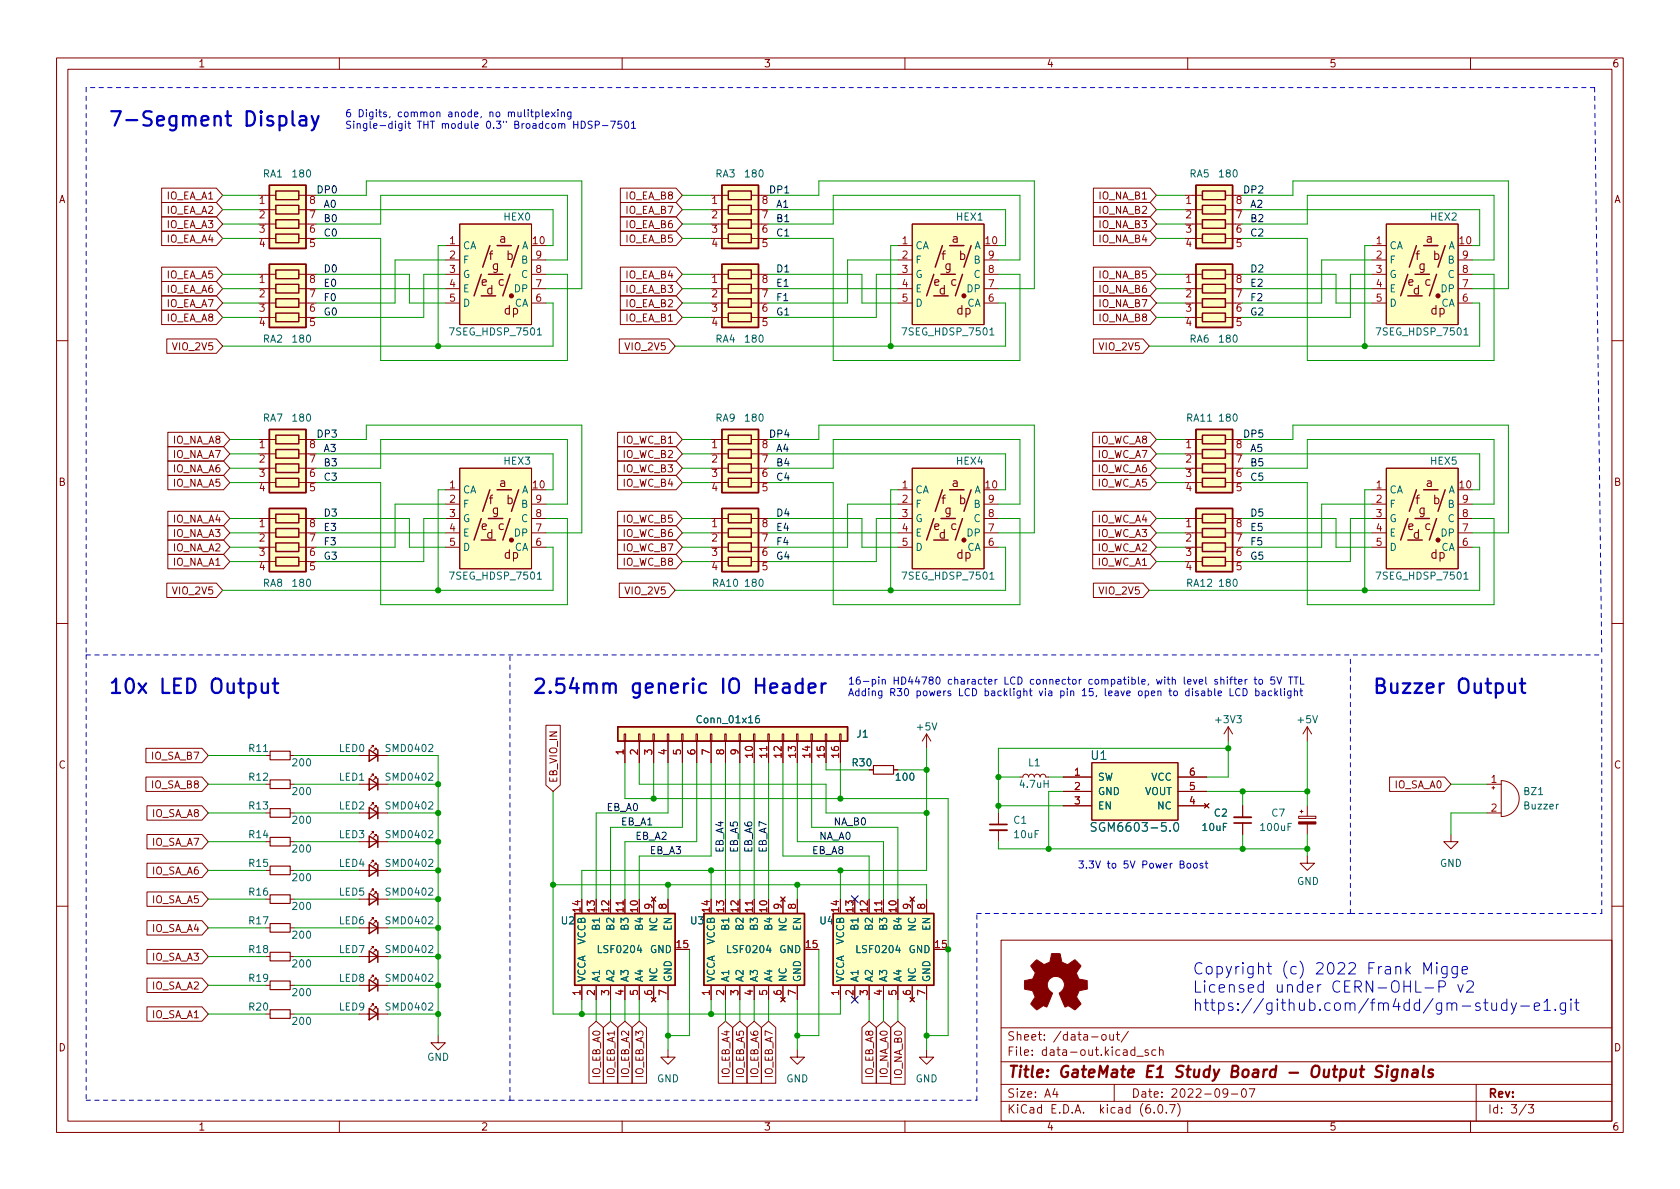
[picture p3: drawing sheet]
<svg xmlns="http://www.w3.org/2000/svg" width="297mm" height="210mm" viewBox="0 0 297 210" stroke-linecap="round" stroke-linejoin="round" font-family="sans-serif">
<defs><g id="words">
<g font-size="3.5" fill="#0000c2">
<text x="19" y="22.3">7-Segment Display</text>
<text x="19" y="122.7">10x LED Output</text>
<text x="94" y="122.7">2.54mm generic IO Header</text>
<text x="242.6" y="122.7">Buzzer Output</text>
</g>
<g font-size="2.8" fill="#0000c2">
<text x="210.8" y="172.3">Copyright (c) 2022 Frank Migge</text>
<text x="210.8" y="175.5">Licensed under CERN-OHL-P v2</text>
<text x="210.8" y="178.8">https://github.com/fm4dd/gm-study-e1.git</text>
</g>
<text font-size="2.8" fill="#840000" x="178" y="190.6">Title: GateMate E1 Study Board - Output Signals</text>
<g font-size="2.1" fill="#840000">
<text x="86.5" y="46">f</text>
<text x="87" y="47.7">g</text>
<text x="88.3" y="42.9">a</text>
<text x="89.5" y="46">b</text>
<text x="166.5" y="46">f</text>
<text x="167" y="47.7">g</text>
<text x="168.3" y="42.9">a</text>
<text x="169.5" y="46">b</text>
<text x="250.3" y="46">f</text>
<text x="250.8" y="47.7">g</text>
<text x="252.1" y="42.9">a</text>
<text x="253.4" y="46">b</text>
<text x="85" y="50.5">e</text>
<text x="86" y="52.1">d</text>
<text x="88" y="50.5">c</text>
<text x="165" y="50.5">e</text>
<text x="166" y="52.1">d</text>
<text x="168" y="50.5">c</text>
<text x="248.9" y="50.5">e</text>
<text x="249.8" y="52.1">d</text>
<text x="251.9" y="50.5">c</text>
<text x="89.1" y="55.6">dp</text>
<text x="169.1" y="55.6">dp</text>
<text x="253" y="55.6">dp</text>
<text x="86.5" y="89.2">f</text>
<text x="88.3" y="86.1">a</text>
<text x="89.5" y="89.2">b</text>
<text x="166.5" y="89.2">f</text>
<text x="168.3" y="86.1">a</text>
<text x="169.5" y="89.2">b</text>
<text x="250.3" y="89.2">f</text>
<text x="252.1" y="86.1">a</text>
<text x="253.4" y="89.2">b</text>
<text x="85" y="93.7">e</text>
<text x="86" y="95.2">d</text>
<text x="87" y="90.9">g</text>
<text x="88" y="93.7">c</text>
<text x="165" y="93.7">e</text>
<text x="166" y="95.2">d</text>
<text x="167" y="90.9">g</text>
<text x="168" y="93.7">c</text>
<text x="248.9" y="93.7">e</text>
<text x="249.8" y="95.2">d</text>
<text x="250.8" y="90.9">g</text>
<text x="251.9" y="93.7">c</text>
<text x="89.1" y="98.8">dp</text>
<text x="169.1" y="98.8">dp</text>
<text x="253" y="98.8">dp</text>
<text x="178" y="184">Sheet: /data-out/</text>
<text x="178" y="186.7">File: data-out.kicad_sch</text>
<text x="178" y="196.9">KiCad E.D.A. kicad (6.0.7)</text>
<text x="178" y="194.1">Size: A4</text>
<text x="200" y="194.1">Date: 2022-09-07</text>
<text x="263" y="194.1">Rev:</text>
<text x="263" y="196.9">Id: 3/3</text>
</g>
<g font-size="2.1" fill="#006464">
<text x="193" y="134.4">U1</text>
<text x="194.1" y="147.1">SGM6603-5.0</text>
</g>
<g font-size="1.8" fill="#840000">
<text x="35" y="11.9">1</text>
<text x="85" y="11.9">2</text>
<text x="135" y="11.9">3</text>
<text x="185" y="11.9">4</text>
<text x="235" y="11.9">5</text>
<text x="285" y="11.9">6</text>
<text x="10.3" y="35.9">A</text>
<text x="29.4" y="35.3">IO_EA_A1</text>
<text x="110.7" y="35.3">IO_EA_B8</text>
<text x="194.4" y="35.3">IO_NA_B1</text>
<text x="285.3" y="35.9">A</text>
<text x="29.4" y="40.3">IO_EA_A3</text>
<text x="29.4" y="37.8">IO_EA_A2</text>
<text x="110.7" y="40.3">IO_EA_B6</text>
<text x="110.7" y="37.8">IO_EA_B7</text>
<text x="194.4" y="37.8">IO_NA_B2</text>
<text x="194.4" y="40.3">IO_NA_B3</text>
<text x="29.4" y="42.9">IO_EA_A4</text>
<text x="110.7" y="42.9">IO_EA_B5</text>
<text x="194.4" y="42.9">IO_NA_B4</text>
<text x="29.4" y="51.8">IO_EA_A6</text>
<text x="29.4" y="49.2">IO_EA_A5</text>
<text x="110.7" y="51.8">IO_EA_B3</text>
<text x="110.7" y="49.2">IO_EA_B4</text>
<text x="194.4" y="49.2">IO_NA_B5</text>
<text x="194.4" y="51.8">IO_NA_B6</text>
<text x="29.4" y="54.3">IO_EA_A7</text>
<text x="29.4" y="56.9">IO_EA_A8</text>
<text x="110.7" y="54.3">IO_EA_B2</text>
<text x="110.7" y="56.9">IO_EA_B1</text>
<text x="194.4" y="56.9">IO_NA_B8</text>
<text x="194.4" y="54.3">IO_NA_B7</text>
<text x="30.8" y="61.9">VIO_2V5</text>
<text x="110.8" y="61.9">VIO_2V5</text>
<text x="194.6" y="61.9">VIO_2V5</text>
<text x="30.6" y="83.5">IO_NA_A6</text>
<text x="30.6" y="81">IO_NA_A7</text>
<text x="30.6" y="78.4">IO_NA_A8</text>
<text x="110.2" y="78.4">IO_WC_B1</text>
<text x="110.2" y="81">IO_WC_B2</text>
<text x="110.2" y="83.5">IO_WC_B3</text>
<text x="194" y="83.5">IO_WC_A6</text>
<text x="194" y="81">IO_WC_A7</text>
<text x="194" y="78.4">IO_WC_A8</text>
<text x="10.3" y="85.9">B</text>
<text x="30.6" y="86.1">IO_NA_A5</text>
<text x="110.2" y="86.1">IO_WC_B4</text>
<text x="194" y="86.1">IO_WC_A5</text>
<text x="285.3" y="85.9">B</text>
<text x="30.6" y="95">IO_NA_A3</text>
<text x="30.6" y="92.4">IO_NA_A4</text>
<text x="110.2" y="92.4">IO_WC_B5</text>
<text x="110.2" y="95">IO_WC_B6</text>
<text x="194" y="95">IO_WC_A3</text>
<text x="194" y="92.4">IO_WC_A4</text>
<text x="30.6" y="100">IO_NA_A1</text>
<text x="30.6" y="97.5">IO_NA_A2</text>
<text x="110.2" y="100">IO_WC_B8</text>
<text x="110.2" y="97.5">IO_WC_B7</text>
<text x="194" y="97.5">IO_WC_A2</text>
<text x="194" y="100">IO_WC_A1</text>
<text x="30.8" y="105.1">VIO_2V5</text>
<text x="110.8" y="105.1">VIO_2V5</text>
<text x="194.6" y="105.1">VIO_2V5</text>
<text x="10.3" y="135.9">C</text>
<text x="26.8" y="134.3">IO_SA_B7</text>
<text x="150.8" y="135.5">R30</text>
<text x="285.3" y="135.9">C</text>
<text x="26.8" y="139.4">IO_SA_B8</text>
<text x="98.5" y="138.5" transform="rotate(-90 98.5 138.5)">EB_VIO_IN</text>
<text x="246.6" y="139.4">IO_SA_A0</text>
<text x="26.8" y="144.5">IO_SA_A8</text>
<text x="26.8" y="149.6">IO_SA_A7</text>
<text x="26.8" y="154.6">IO_SA_A6</text>
<text x="26.8" y="159.7">IO_SA_A5</text>
<text x="26.8" y="164.8">IO_SA_A4</text>
<text x="26.8" y="169.9">IO_SA_A3</text>
<text x="26.8" y="175">IO_SA_A2</text>
<text x="10.3" y="185.9">D</text>
<text x="26.8" y="180">IO_SA_A1</text>
<text x="285.3" y="185.9">D</text>
<text x="106.1" y="190.6" transform="rotate(-90 106.1 190.6)">IO_EB_A0</text>
<text x="108.7" y="190.6" transform="rotate(-90 108.7 190.6)">IO_EB_A1</text>
<text x="111.2" y="190.6" transform="rotate(-90 111.2 190.6)">IO_EB_A2</text>
<text x="113.8" y="190.6" transform="rotate(-90 113.8 190.6)">IO_EB_A3</text>
<text x="129" y="190.6" transform="rotate(-90 129 190.6)">IO_EB_A4</text>
<text x="131.5" y="190.6" transform="rotate(-90 131.5 190.6)">IO_EB_A5</text>
<text x="134.1" y="190.6" transform="rotate(-90 134.1 190.6)">IO_EB_A6</text>
<text x="136.6" y="190.6" transform="rotate(-90 136.6 190.6)">IO_EB_A7</text>
<text x="154.4" y="190.6" transform="rotate(-90 154.4 190.6)">IO_EB_A8</text>
<text x="156.9" y="190.7" transform="rotate(-90 156.9 190.7)">IO_NA_A0</text>
<text x="159.5" y="190.7" transform="rotate(-90 159.5 190.7)">IO_NA_B0</text>
<text x="35" y="199.9">1</text>
<text x="85" y="199.9">2</text>
<text x="135" y="199.9">3</text>
<text x="185" y="199.9">4</text>
<text x="235" y="199.9">5</text>
<text x="285" y="199.9">6</text>
</g>
<g font-size="1.8" fill="#0000c2">
<text x="61" y="20.7">6 Digits, common anode, no mulitplexing</text>
<text x="61" y="22.8">Single-digit THT module 0.3&quot; Broadcom HDSP-7501</text>
<text x="149.9" y="121">16-pin HD44780 character LCD connector compatible, with level shifter to 5V TTL</text>
<text x="149.9" y="123.1">Adding R30 powers LCD backlight via pin 15, leave open to disable LCD backlight</text>
<text x="190.5" y="153.6">3.3V to 5V Power Boost</text>
</g>
<g font-size="1.8" fill="#006464">
<text x="46.5" y="31.4">RA1</text>
<text x="51.9" y="31.4">180</text>
<text x="126.5" y="31.4">RA3</text>
<text x="131.9" y="31.4">180</text>
<text x="210.3" y="31.4">RA5</text>
<text x="215.7" y="31.4">180</text>
<text x="89.1" y="39">HEX0</text>
<text x="169.1" y="39">HEX1</text>
<text x="253" y="39">HEX2</text>
<text x="81.8" y="44.1">CA</text>
<text x="81.8" y="46.6">F</text>
<text x="92.2" y="44.1">A</text>
<text x="92.2" y="46.6">B</text>
<text x="161.8" y="44.1">CA</text>
<text x="161.8" y="46.6">F</text>
<text x="172.2" y="44.1">A</text>
<text x="172.2" y="46.6">B</text>
<text x="245.6" y="44.1">CA</text>
<text x="245.6" y="46.6">F</text>
<text x="256" y="44.1">A</text>
<text x="256" y="46.6">B</text>
<text x="81.8" y="49.1">G</text>
<text x="81.8" y="51.7">E</text>
<text x="91" y="51.7">DP</text>
<text x="92.2" y="49.1">C</text>
<text x="161.8" y="49.1">G</text>
<text x="161.8" y="51.7">E</text>
<text x="171" y="51.7">DP</text>
<text x="172.2" y="49.1">C</text>
<text x="245.6" y="49.1">G</text>
<text x="245.6" y="51.7">E</text>
<text x="254.8" y="51.7">DP</text>
<text x="256" y="49.1">C</text>
<text x="79.9" y="59.3">7SEG_HDSP_7501</text>
<text x="81.8" y="54.2">D</text>
<text x="90.9" y="54.2">CA</text>
<text x="159.9" y="59.3">7SEG_HDSP_7501</text>
<text x="161.8" y="54.2">D</text>
<text x="170.9" y="54.2">CA</text>
<text x="243.7" y="59.3">7SEG_HDSP_7501</text>
<text x="245.6" y="54.2">D</text>
<text x="254.7" y="54.2">CA</text>
<text x="46.5" y="60.6">RA2</text>
<text x="51.9" y="60.6">180</text>
<text x="126.5" y="60.6">RA4</text>
<text x="131.9" y="60.6">180</text>
<text x="210.3" y="60.6">RA6</text>
<text x="215.7" y="60.6">180</text>
<text x="46.5" y="74.5">RA7</text>
<text x="51.9" y="74.5">180</text>
<text x="126.5" y="74.5">RA9</text>
<text x="131.9" y="74.5">180</text>
<text x="209.8" y="74.5">RA11</text>
<text x="215.7" y="74.5">180</text>
<text x="89.1" y="82.2">HEX3</text>
<text x="169.1" y="82.2">HEX4</text>
<text x="253" y="82.2">HEX5</text>
<text x="81.8" y="87.2">CA</text>
<text x="81.8" y="89.8">F</text>
<text x="92.2" y="87.2">A</text>
<text x="92.2" y="89.8">B</text>
<text x="161.8" y="87.2">CA</text>
<text x="161.8" y="89.8">F</text>
<text x="172.2" y="87.2">A</text>
<text x="172.2" y="89.8">B</text>
<text x="245.6" y="87.2">CA</text>
<text x="245.6" y="89.8">F</text>
<text x="256" y="87.2">A</text>
<text x="256" y="89.8">B</text>
<text x="81.8" y="92.3">G</text>
<text x="81.8" y="94.9">E</text>
<text x="91" y="94.9">DP</text>
<text x="92.2" y="92.3">C</text>
<text x="161.8" y="92.3">G</text>
<text x="161.8" y="94.9">E</text>
<text x="171" y="94.9">DP</text>
<text x="172.2" y="92.3">C</text>
<text x="245.6" y="92.3">G</text>
<text x="245.6" y="94.9">E</text>
<text x="254.8" y="94.9">DP</text>
<text x="256" y="92.3">C</text>
<text x="81.8" y="97.4">D</text>
<text x="90.9" y="97.4">CA</text>
<text x="161.8" y="97.4">D</text>
<text x="170.9" y="97.4">CA</text>
<text x="245.6" y="97.4">D</text>
<text x="254.7" y="97.4">CA</text>
<text x="46.5" y="103.8">RA8</text>
<text x="51.9" y="103.8">180</text>
<text x="79.9" y="102.5">7SEG_HDSP_7501</text>
<text x="126" y="103.8">RA10</text>
<text x="131.9" y="103.8">180</text>
<text x="159.9" y="102.5">7SEG_HDSP_7501</text>
<text x="209.8" y="103.8">RA12</text>
<text x="215.7" y="103.8">180</text>
<text x="243.7" y="102.5">7SEG_HDSP_7501</text>
<text x="123.6" y="127.9">Conn_01x16</text>
<text x="151.5" y="130.4">J1</text>
<text x="162.2" y="129.2">+5V</text>
<text x="215.1" y="127.9">+3V3</text>
<text x="229.5" y="127.9">+5V</text>
<text x="44.1" y="133">R11</text>
<text x="51.9" y="135.5">200</text>
<text x="60" y="133">LED0</text>
<text x="68.5" y="133">SMD0402</text>
<text x="181.8" y="135.5">L1</text>
<text x="44.1" y="143.1">R13</text>
<text x="44.1" y="138">R12</text>
<text x="51.9" y="140.6">200</text>
<text x="60" y="143.1">LED2</text>
<text x="60" y="138">LED1</text>
<text x="68.5" y="143.1">SMD0402</text>
<text x="68.5" y="138">SMD0402</text>
<text x="158.5" y="138">100</text>
<text x="180.5" y="139.3">4.7uH</text>
<text x="194.1" y="138">SW</text>
<text x="194.1" y="140.6">GND</text>
<text x="194.1" y="143.1">EN</text>
<text x="202.4" y="140.6">VOUT</text>
<text x="203.5" y="138">VCC</text>
<text x="204.7" y="143.1">NC</text>
<text x="269.5" y="140.6">BZ1</text>
<text x="269.6" y="143.1">Buzzer</text>
<text x="44.1" y="148.2">R14</text>
<text x="51.9" y="145.7">200</text>
<text x="60" y="148.2">LED3</text>
<text x="68.5" y="148.2">SMD0402</text>
<text x="179.3" y="145.7">C1</text>
<text x="179.4" y="148.2">10uF</text>
<text x="212.7" y="146.9">10uF</text>
<text x="214.7" y="144.4">C2</text>
<text x="223" y="146.9">100uF</text>
<text x="224.9" y="144.4">C7</text>
<text x="44.1" y="153.3">R15</text>
<text x="51.9" y="150.7">200</text>
<text x="51.9" y="155.8">200</text>
<text x="60" y="153.3">LED4</text>
<text x="68.5" y="153.3">SMD0402</text>
<text x="254.6" y="153.3">GND</text>
<text x="44.1" y="158.4">R16</text>
<text x="51.9" y="160.9">200</text>
<text x="60" y="158.4">LED5</text>
<text x="68.5" y="158.4">SMD0402</text>
<text x="229.3" y="156.5">GND</text>
<text x="44.1" y="163.4">R17</text>
<text x="51.9" y="166">200</text>
<text x="60" y="163.4">LED6</text>
<text x="68.5" y="163.4">SMD0402</text>
<text x="99.3" y="163.4">U2</text>
<text x="103.5" y="167.1" transform="rotate(-90 103.5 167.1)">VCCB</text>
<text x="106" y="164.3" transform="rotate(-90 106 164.3)">B1</text>
<text x="108.6" y="164.3" transform="rotate(-90 108.6 164.3)">B2</text>
<text x="111.1" y="164.3" transform="rotate(-90 111.1 164.3)">B3</text>
<text x="113.7" y="164.3" transform="rotate(-90 113.7 164.3)">B4</text>
<text x="116.2" y="164.6" transform="rotate(-90 116.2 164.6)">NC</text>
<text x="118.7" y="164.5" transform="rotate(-90 118.7 164.5)">EN</text>
<text x="122.1" y="163.4">U3</text>
<text x="126.4" y="167.1" transform="rotate(-90 126.4 167.1)">VCCB</text>
<text x="128.9" y="164.3" transform="rotate(-90 128.9 164.3)">B1</text>
<text x="131.4" y="164.3" transform="rotate(-90 131.4 164.3)">B2</text>
<text x="134" y="164.3" transform="rotate(-90 134 164.3)">B3</text>
<text x="136.5" y="164.3" transform="rotate(-90 136.5 164.3)">B4</text>
<text x="139.1" y="164.6" transform="rotate(-90 139.1 164.6)">NC</text>
<text x="141.6" y="164.5" transform="rotate(-90 141.6 164.5)">EN</text>
<text x="145" y="163.4">U4</text>
<text x="149.2" y="167.1" transform="rotate(-90 149.2 167.1)">VCCB</text>
<text x="151.8" y="164.3" transform="rotate(-90 151.8 164.3)">B1</text>
<text x="154.3" y="164.3" transform="rotate(-90 154.3 164.3)">B2</text>
<text x="156.8" y="164.3" transform="rotate(-90 156.8 164.3)">B3</text>
<text x="159.4" y="164.3" transform="rotate(-90 159.4 164.3)">B4</text>
<text x="161.9" y="164.6" transform="rotate(-90 161.9 164.6)">NC</text>
<text x="164.5" y="164.5" transform="rotate(-90 164.5 164.5)">EN</text>
<text x="44.1" y="168.5">R18</text>
<text x="44.1" y="173.6">R19</text>
<text x="51.9" y="171.1">200</text>
<text x="60" y="168.5">LED7</text>
<text x="60" y="173.6">LED8</text>
<text x="68.5" y="168.5">SMD0402</text>
<text x="68.5" y="173.6">SMD0402</text>
<text x="103.5" y="173.7" transform="rotate(-90 103.5 173.7)">VCCA</text>
<text x="105.9" y="168.5">LSF0204</text>
<text x="106" y="173.7" transform="rotate(-90 106 173.7)">A1</text>
<text x="108.6" y="173.7" transform="rotate(-90 108.6 173.7)">A2</text>
<text x="111.1" y="173.7" transform="rotate(-90 111.1 173.7)">A3</text>
<text x="113.7" y="173.7" transform="rotate(-90 113.7 173.7)">A4</text>
<text x="114.9" y="168.5">GND</text>
<text x="116.2" y="173.7" transform="rotate(-90 116.2 173.7)">NC</text>
<text x="118.7" y="173.7" transform="rotate(-90 118.7 173.7)">GND</text>
<text x="126.4" y="173.7" transform="rotate(-90 126.4 173.7)">VCCA</text>
<text x="128.8" y="168.5">LSF0204</text>
<text x="128.9" y="173.7" transform="rotate(-90 128.9 173.7)">A1</text>
<text x="131.4" y="173.7" transform="rotate(-90 131.4 173.7)">A2</text>
<text x="134" y="173.7" transform="rotate(-90 134 173.7)">A3</text>
<text x="136.5" y="173.7" transform="rotate(-90 136.5 173.7)">A4</text>
<text x="137.8" y="168.5">GND</text>
<text x="139.1" y="173.7" transform="rotate(-90 139.1 173.7)">NC</text>
<text x="141.6" y="173.7" transform="rotate(-90 141.6 173.7)">GND</text>
<text x="149.2" y="173.7" transform="rotate(-90 149.2 173.7)">VCCA</text>
<text x="151.7" y="168.5">LSF0204</text>
<text x="151.8" y="173.7" transform="rotate(-90 151.8 173.7)">A1</text>
<text x="154.3" y="173.7" transform="rotate(-90 154.3 173.7)">A2</text>
<text x="156.8" y="173.7" transform="rotate(-90 156.8 173.7)">A3</text>
<text x="159.4" y="173.7" transform="rotate(-90 159.4 173.7)">A4</text>
<text x="160.7" y="168.5">GND</text>
<text x="161.9" y="173.7" transform="rotate(-90 161.9 173.7)">NC</text>
<text x="164.5" y="173.7" transform="rotate(-90 164.5 173.7)">GND</text>
<text x="44.1" y="178.7">R20</text>
<text x="51.9" y="176.1">200</text>
<text x="60" y="178.7">LED9</text>
<text x="68.5" y="178.7">SMD0402</text>
<text x="51.9" y="181.2">200</text>
<text x="75.5" y="187.6">GND</text>
<text x="116.1" y="191.4">GND</text>
<text x="139" y="191.4">GND</text>
<text x="161.9" y="191.4">GND</text>
</g>
<g font-size="1.8" fill="#0f0f0f">
<text x="55.9" y="34.2">DP0</text>
<text x="135.9" y="34.2">DP1</text>
<text x="219.7" y="34.2">DP2</text>
<text x="57.1" y="39.3">B0</text>
<text x="57.1" y="41.8">C0</text>
<text x="57.1" y="36.7">A0</text>
<text x="137.2" y="39.3">B1</text>
<text x="137.2" y="41.8">C1</text>
<text x="137.2" y="36.7">A1</text>
<text x="221" y="36.7">A2</text>
<text x="221" y="39.3">B2</text>
<text x="221" y="41.8">C2</text>
<text x="57.1" y="53.2">F0</text>
<text x="57.1" y="48.2">D0</text>
<text x="57.1" y="50.7">E0</text>
<text x="137.2" y="53.2">F1</text>
<text x="137.2" y="48.2">D1</text>
<text x="137.2" y="50.7">E1</text>
<text x="221" y="53.2">F2</text>
<text x="221" y="48.2">D2</text>
<text x="221" y="50.7">E2</text>
<text x="57.1" y="55.8">G0</text>
<text x="137.2" y="55.8">G1</text>
<text x="221" y="55.8">G2</text>
<text x="55.9" y="77.4">DP3</text>
<text x="135.9" y="77.4">DP4</text>
<text x="219.7" y="77.4">DP5</text>
<text x="57.1" y="82.4">B3</text>
<text x="57.1" y="79.9">A3</text>
<text x="137.2" y="82.4">B4</text>
<text x="137.2" y="79.9">A4</text>
<text x="221" y="79.9">A5</text>
<text x="221" y="82.4">B5</text>
<text x="57.1" y="85">C3</text>
<text x="137.2" y="85">C4</text>
<text x="221" y="85">C5</text>
<text x="57.1" y="91.3">D3</text>
<text x="57.1" y="93.9">E3</text>
<text x="137.2" y="93.9">E4</text>
<text x="137.2" y="91.3">D4</text>
<text x="221" y="93.9">E5</text>
<text x="221" y="91.3">D5</text>
<text x="57.1" y="99">G3</text>
<text x="57.1" y="96.4">F3</text>
<text x="137.2" y="99">G4</text>
<text x="137.2" y="96.4">F4</text>
<text x="221" y="99">G5</text>
<text x="221" y="96.4">F5</text>
<text x="107.3" y="143.4">EB_A0</text>
<text x="109.9" y="145.9">EB_A1</text>
<text x="112.4" y="148.5">EB_A2</text>
<text x="144.8" y="148.5">NA_A0</text>
<text x="147.3" y="145.9">NA_B0</text>
<text x="114.9" y="151">EB_A3</text>
<text x="127.9" y="150.7" transform="rotate(-90 127.9 150.7)">EB_A4</text>
<text x="130.5" y="150.7" transform="rotate(-90 130.5 150.7)">EB_A5</text>
<text x="133" y="150.7" transform="rotate(-90 133 150.7)">EB_A6</text>
<text x="135.5" y="150.7" transform="rotate(-90 135.5 150.7)">EB_A7</text>
<text x="143.5" y="151">EB_A8</text>
</g>
<g font-size="1.8" fill="#a90000">
<text x="45.9" y="36.1">1</text>
<text x="45.9" y="38.6">2</text>
<text x="45.9" y="41.1">3</text>
<text x="54.8" y="41.1">6</text>
<text x="54.8" y="38.6">7</text>
<text x="54.8" y="36.1">8</text>
<text x="125.9" y="36.1">1</text>
<text x="125.9" y="38.6">2</text>
<text x="125.9" y="41.1">3</text>
<text x="134.8" y="41.1">6</text>
<text x="134.8" y="38.6">7</text>
<text x="134.8" y="36.1">8</text>
<text x="209.7" y="36.1">1</text>
<text x="209.7" y="38.6">2</text>
<text x="209.7" y="41.1">3</text>
<text x="218.6" y="41.1">6</text>
<text x="218.6" y="38.6">7</text>
<text x="218.6" y="36.1">8</text>
<text x="45.9" y="43.7">4</text>
<text x="54.8" y="43.7">5</text>
<text x="79.5" y="43.2">1</text>
<text x="79.5" y="45.7">2</text>
<text x="94.3" y="43.2">10</text>
<text x="94.8" y="45.7">9</text>
<text x="125.9" y="43.7">4</text>
<text x="134.8" y="43.7">5</text>
<text x="159.5" y="43.2">1</text>
<text x="159.5" y="45.7">2</text>
<text x="174.3" y="43.2">10</text>
<text x="174.8" y="45.7">9</text>
<text x="209.7" y="43.7">4</text>
<text x="218.6" y="43.7">5</text>
<text x="243.3" y="43.2">1</text>
<text x="243.3" y="45.7">2</text>
<text x="258.1" y="43.2">10</text>
<text x="258.6" y="45.7">9</text>
<text x="45.9" y="50">1</text>
<text x="45.9" y="52.6">2</text>
<text x="54.8" y="52.6">7</text>
<text x="54.8" y="50">8</text>
<text x="79.5" y="48.3">3</text>
<text x="79.5" y="50.8">4</text>
<text x="79.5" y="53.3">5</text>
<text x="94.8" y="53.3">6</text>
<text x="94.8" y="50.8">7</text>
<text x="94.8" y="48.3">8</text>
<text x="125.9" y="50">1</text>
<text x="125.9" y="52.6">2</text>
<text x="134.8" y="52.6">7</text>
<text x="134.8" y="50">8</text>
<text x="159.5" y="48.3">3</text>
<text x="159.5" y="50.8">4</text>
<text x="159.5" y="53.3">5</text>
<text x="174.8" y="53.3">6</text>
<text x="174.8" y="50.8">7</text>
<text x="174.8" y="48.3">8</text>
<text x="209.7" y="50">1</text>
<text x="209.7" y="52.6">2</text>
<text x="218.6" y="52.6">7</text>
<text x="218.6" y="50">8</text>
<text x="243.3" y="48.3">3</text>
<text x="243.3" y="50.8">4</text>
<text x="243.3" y="53.3">5</text>
<text x="258.6" y="53.3">6</text>
<text x="258.6" y="50.8">7</text>
<text x="258.6" y="48.3">8</text>
<text x="45.9" y="55.1">3</text>
<text x="45.9" y="57.7">4</text>
<text x="54.8" y="57.7">5</text>
<text x="54.8" y="55.1">6</text>
<text x="125.9" y="55.1">3</text>
<text x="125.9" y="57.7">4</text>
<text x="134.8" y="57.7">5</text>
<text x="134.8" y="55.1">6</text>
<text x="209.7" y="55.1">3</text>
<text x="209.7" y="57.7">4</text>
<text x="218.6" y="57.7">5</text>
<text x="218.6" y="55.1">6</text>
<text x="45.9" y="79.2">1</text>
<text x="45.9" y="81.8">2</text>
<text x="54.8" y="81.8">7</text>
<text x="54.8" y="79.2">8</text>
<text x="125.9" y="79.2">1</text>
<text x="125.9" y="81.8">2</text>
<text x="134.8" y="81.8">7</text>
<text x="134.8" y="79.2">8</text>
<text x="209.7" y="79.2">1</text>
<text x="209.7" y="81.8">2</text>
<text x="218.6" y="81.8">7</text>
<text x="218.6" y="79.2">8</text>
<text x="45.9" y="84.3">3</text>
<text x="45.9" y="86.9">4</text>
<text x="54.8" y="86.9">5</text>
<text x="54.8" y="84.3">6</text>
<text x="79.5" y="86.4">1</text>
<text x="79.5" y="88.9">2</text>
<text x="94.3" y="86.4">10</text>
<text x="94.8" y="88.9">9</text>
<text x="125.9" y="84.3">3</text>
<text x="125.9" y="86.9">4</text>
<text x="134.8" y="86.9">5</text>
<text x="134.8" y="84.3">6</text>
<text x="159.5" y="86.4">1</text>
<text x="159.5" y="88.9">2</text>
<text x="174.3" y="86.4">10</text>
<text x="174.8" y="88.9">9</text>
<text x="209.7" y="84.3">3</text>
<text x="209.7" y="86.9">4</text>
<text x="218.6" y="86.9">5</text>
<text x="218.6" y="84.3">6</text>
<text x="243.3" y="86.4">1</text>
<text x="243.3" y="88.9">2</text>
<text x="258.1" y="86.4">10</text>
<text x="258.6" y="88.9">9</text>
<text x="45.9" y="93.2">1</text>
<text x="45.9" y="95.8">2</text>
<text x="54.8" y="95.8">7</text>
<text x="54.8" y="93.2">8</text>
<text x="79.5" y="91.4">3</text>
<text x="79.5" y="94">4</text>
<text x="94.8" y="94">7</text>
<text x="94.8" y="91.4">8</text>
<text x="125.9" y="93.2">1</text>
<text x="125.9" y="95.8">2</text>
<text x="134.8" y="95.8">7</text>
<text x="134.8" y="93.2">8</text>
<text x="159.5" y="91.4">3</text>
<text x="159.5" y="94">4</text>
<text x="174.8" y="94">7</text>
<text x="174.8" y="91.4">8</text>
<text x="209.7" y="93.2">1</text>
<text x="209.7" y="95.8">2</text>
<text x="218.6" y="95.8">7</text>
<text x="218.6" y="93.2">8</text>
<text x="243.3" y="91.4">3</text>
<text x="243.3" y="94">4</text>
<text x="258.6" y="94">7</text>
<text x="258.6" y="91.4">8</text>
<text x="45.9" y="98.3">3</text>
<text x="45.9" y="100.8">4</text>
<text x="54.8" y="100.8">5</text>
<text x="54.8" y="98.3">6</text>
<text x="79.5" y="96.5">5</text>
<text x="94.8" y="96.5">6</text>
<text x="125.9" y="98.3">3</text>
<text x="125.9" y="100.8">4</text>
<text x="134.8" y="100.8">5</text>
<text x="134.8" y="98.3">6</text>
<text x="159.5" y="96.5">5</text>
<text x="174.8" y="96.5">6</text>
<text x="209.7" y="98.3">3</text>
<text x="209.7" y="100.8">4</text>
<text x="218.6" y="100.8">5</text>
<text x="218.6" y="98.3">6</text>
<text x="243.3" y="96.5">5</text>
<text x="258.6" y="96.5">6</text>
<text x="110.2" y="133.5" transform="rotate(-90 110.2 133.5)">1</text>
<text x="112.8" y="133.5" transform="rotate(-90 112.8 133.5)">2</text>
<text x="115.3" y="133.5" transform="rotate(-90 115.3 133.5)">3</text>
<text x="117.9" y="133.5" transform="rotate(-90 117.9 133.5)">4</text>
<text x="120.4" y="133.5" transform="rotate(-90 120.4 133.5)">5</text>
<text x="122.9" y="133.5" transform="rotate(-90 122.9 133.5)">6</text>
<text x="125.5" y="133.5" transform="rotate(-90 125.5 133.5)">7</text>
<text x="128" y="133.5" transform="rotate(-90 128 133.5)">8</text>
<text x="130.6" y="133.5" transform="rotate(-90 130.6 133.5)">9</text>
<text x="133.1" y="133.9" transform="rotate(-90 133.1 133.9)">10</text>
<text x="135.6" y="133.9" transform="rotate(-90 135.6 133.9)">11</text>
<text x="138.2" y="133.9" transform="rotate(-90 138.2 133.9)">12</text>
<text x="140.7" y="133.9" transform="rotate(-90 140.7 133.9)">13</text>
<text x="143.3" y="133.9" transform="rotate(-90 143.3 133.9)">14</text>
<text x="145.8" y="133.9" transform="rotate(-90 145.8 133.9)">15</text>
<text x="148.3" y="133.9" transform="rotate(-90 148.3 133.9)">16</text>
<text x="190" y="137.2">1</text>
<text x="210.3" y="137.2">6</text>
<text x="190" y="139.7">2</text>
<text x="190" y="142.2">3</text>
<text x="210.3" y="142.2">4</text>
<text x="210.3" y="139.7">5</text>
<text x="263.7" y="138.4">1</text>
<text x="263.7" y="143.5">2</text>
<text x="102.6" y="161.3" transform="rotate(-90 102.6 161.3)">14</text>
<text x="105.2" y="161.3" transform="rotate(-90 105.2 161.3)">13</text>
<text x="107.7" y="161.3" transform="rotate(-90 107.7 161.3)">12</text>
<text x="110.2" y="161.3" transform="rotate(-90 110.2 161.3)">11</text>
<text x="112.8" y="161.3" transform="rotate(-90 112.8 161.3)">10</text>
<text x="115.3" y="160.8" transform="rotate(-90 115.3 160.8)">9</text>
<text x="117.9" y="160.8" transform="rotate(-90 117.9 160.8)">8</text>
<text x="125.5" y="161.3" transform="rotate(-90 125.5 161.3)">14</text>
<text x="128" y="161.3" transform="rotate(-90 128 161.3)">13</text>
<text x="130.6" y="161.3" transform="rotate(-90 130.6 161.3)">12</text>
<text x="133.1" y="161.3" transform="rotate(-90 133.1 161.3)">11</text>
<text x="135.6" y="161.3" transform="rotate(-90 135.6 161.3)">10</text>
<text x="138.2" y="160.8" transform="rotate(-90 138.2 160.8)">9</text>
<text x="140.7" y="160.8" transform="rotate(-90 140.7 160.8)">8</text>
<text x="148.3" y="161.3" transform="rotate(-90 148.3 161.3)">14</text>
<text x="150.9" y="161.3" transform="rotate(-90 150.9 161.3)">13</text>
<text x="153.4" y="161.3" transform="rotate(-90 153.4 161.3)">12</text>
<text x="156" y="161.3" transform="rotate(-90 156 161.3)">11</text>
<text x="158.5" y="161.3" transform="rotate(-90 158.5 161.3)">10</text>
<text x="161" y="160.8" transform="rotate(-90 161 160.8)">9</text>
<text x="163.6" y="160.8" transform="rotate(-90 163.6 160.8)">8</text>
<text x="119.7" y="167.6">15</text>
<text x="142.5" y="167.6">15</text>
<text x="165.4" y="167.6">15</text>
<text x="102.6" y="176" transform="rotate(-90 102.6 176)">1</text>
<text x="105.2" y="176" transform="rotate(-90 105.2 176)">2</text>
<text x="107.7" y="176" transform="rotate(-90 107.7 176)">3</text>
<text x="110.2" y="176" transform="rotate(-90 110.2 176)">4</text>
<text x="112.8" y="176" transform="rotate(-90 112.8 176)">5</text>
<text x="115.3" y="176" transform="rotate(-90 115.3 176)">6</text>
<text x="117.9" y="176" transform="rotate(-90 117.9 176)">7</text>
<text x="125.5" y="176" transform="rotate(-90 125.5 176)">1</text>
<text x="128" y="176" transform="rotate(-90 128 176)">2</text>
<text x="130.6" y="176" transform="rotate(-90 130.6 176)">3</text>
<text x="133.1" y="176" transform="rotate(-90 133.1 176)">4</text>
<text x="135.6" y="176" transform="rotate(-90 135.6 176)">5</text>
<text x="138.2" y="176" transform="rotate(-90 138.2 176)">6</text>
<text x="140.7" y="176" transform="rotate(-90 140.7 176)">7</text>
<text x="148.3" y="176" transform="rotate(-90 148.3 176)">1</text>
<text x="150.9" y="176" transform="rotate(-90 150.9 176)">2</text>
<text x="153.4" y="176" transform="rotate(-90 153.4 176)">3</text>
<text x="156" y="176" transform="rotate(-90 156 176)">4</text>
<text x="158.5" y="176" transform="rotate(-90 158.5 176)">5</text>
<text x="161" y="176" transform="rotate(-90 161 176)">6</text>
<text x="163.6" y="176" transform="rotate(-90 163.6 176)">7</text>
</g>
</g></defs>
<g fill="none" stroke="#840000" stroke-width=".18">
<path d="M10 10.2h277v190.1h-277zM12 12.2h273v186.1h-273zM60 10.2v2M110 10.2v2M160 10.2v2M210 10.2v2M260 10.2v2M28.6 38.3h9.7l1.1 1.3-1.1 1.3h-9.7zM28.6 35.8h9.7l1.1 1.3-1.1 1.2h-9.7zM28.6 33.3h9.7l1.1 1.2-1.1 1.3h-9.7zM47 39.6h1.8M47 37.1h1.8"/>
<path d="M47 34.5h1.8M52.8 39.6h1.8M52.8 37.1h1.8M52.8 34.5h1.8M81.3 39.6h12.7v17.8h-12.7zM109.7 38.3h9.8l1.1 1.3-1.1 1.3h-9.8zM109.7 35.8h9.8l1.1 1.3-1.1 1.2h-9.8zM109.7 33.3h9.8l1.1 1.2-1.1 1.3h-9.8zM127 39.6h1.8M127 37.1h1.8M127 34.5h1.8M132.8 39.6h1.8"/>
<path d="M132.8 37.1h1.8M132.8 34.5h1.8M161.3 39.6h12.7v17.8h-12.7zM193.3 35.8h10.1l1.1 1.3-1.1 1.2h-10.1zM193.3 38.3h10.1l1.1 1.3-1.1 1.3h-10.1zM193.3 33.3h10.1l1.1 1.2-1.1 1.3h-10.1zM210.8 39.6h1.8M210.8 37.1h1.8M210.8 34.5h1.8M216.7 39.6h1.7M216.7 37.1h1.7M216.7 34.5h1.7"/>
<path d="M245.1 39.6h12.7v17.8h-12.7zM28.6 40.9h9.7l1.1 1.3-1.1 1.2h-9.7zM28.6 49.8h9.7l1.1 1.2-1.1 1.3h-9.7zM28.6 52.3h9.7l1.1 1.3-1.1 1.3h-9.7zM28.6 54.9h9.7l1.1 1.2-1.1 1.3h-9.7zM28.6 47.2h9.7l1.1 1.3-1.1 1.3h-9.7zM29.5 59.9h8.8l1.1 1.3-1.1 1.3h-8.8zM47 42.2h1.8M47 48.5h1.8M47 51h1.8M47 53.6h1.8M47 56.1h1.8"/>
<path d="M52.8 42.2h1.8M52.8 48.5h1.8M52.8 51h1.8M52.8 53.6h1.8M52.8 56.1h1.8M78.7 43.4h2.6M78.7 46h2.6M78.7 48.5h2.6M78.7 51h2.6M78.7 53.6h2.6M94 46h2.5M94 48.5h2.5"/>
<path d="M94 51h2.5M94 53.6h2.5M109.5 59.9h8.8l1.1 1.3-1.1 1.3h-8.8zM109.7 40.9h9.8l1.1 1.3-1.1 1.2h-9.8zM109.7 49.8h9.8l1.1 1.2-1.1 1.3h-9.8zM109.7 52.3h9.8l1.1 1.3-1.1 1.3h-9.8zM109.7 47.2h9.8l1.1 1.3-1.1 1.3h-9.8zM109.7 54.9h9.8l1.1 1.2-1.1 1.3h-9.8zM127 42.2h1.8M127 48.5h1.8M127 51h1.8M127 53.6h1.8"/>
<path d="M127 56.1h1.8M132.8 42.2h1.8M132.8 48.5h1.8M132.8 51h1.8M132.8 53.6h1.8M132.8 56.1h1.8M158.7 43.4h2.6M158.7 46h2.6M158.7 48.5h2.6M158.7 51h2.6M158.7 53.6h2.6M174 46h2.5"/>
<path d="M174 48.5h2.5M174 51h2.5M174 53.6h2.5M193.3 54.9h10.1l1.1 1.2-1.1 1.3h-10.1zM193.3 47.2h10.1l1.1 1.3-1.1 1.3h-10.1zM193.3 59.9h8.8l1.1 1.3-1.1 1.3h-8.8zM193.3 52.3h10.1l1.1 1.3-1.1 1.3h-10.1zM193.3 40.9h10.1l1.1 1.3-1.1 1.2h-10.1zM193.3 49.8h10.1l1.1 1.2-1.1 1.3h-10.1zM210.8 42.2h1.8M210.8 48.5h1.8M210.8 51h1.8"/>
<path d="M210.8 53.6h1.8M210.8 56.1h1.8M216.7 42.2h1.7M216.7 48.5h1.7M216.7 51h1.7M216.7 53.6h1.7M216.7 56.1h1.7M242.6 43.4h2.5M242.6 46h2.5M242.6 48.5h2.5M242.6 51h2.5M242.6 53.6h2.5"/>
<path d="M257.8 46h2.5M257.8 48.5h2.5M257.8 51h2.5M257.8 53.6h2.5M10 60.2h2M29.7 79h9.8l1.1 1.3-1.1 1.2h-9.8zM29.7 76.4h9.8l1.1 1.3-1.1 1.3h-9.8zM47 77.7h1.8M52.8 77.7h1.8M109.2 76.4h10.3l1.1 1.3-1.1 1.3h-10.3zM109.2 79h10.3l1.1 1.3-1.1 1.2h-10.3zM127 77.7h1.8"/>
<path d="M132.8 77.7h1.8M193.2 79h10.2l1.1 1.3-1.1 1.2h-10.2zM193.2 76.4h10.2l1.1 1.3-1.1 1.3h-10.2zM210.8 77.7h1.8M216.7 77.7h1.7M285 60.2h2M29.7 84.1h9.8l1.1 1.2-1.1 1.3h-9.8zM29.7 93h9.8l1.1 1.2-1.1 1.3h-9.8zM29.7 81.5h9.8l1.1 1.3-1.1 1.3h-9.8zM29.7 90.4h9.8l1.1 1.3-1.1 1.3h-9.8zM29.7 98h9.8l1.1 1.3-1.1 1.3h-9.8zM29.7 95.5h9.8l1.1 1.3-1.1 1.2h-9.8z"/>
<path d="M47 91.7h1.8M47 94.2h1.8M47 96.8h1.8M47 99.3h1.8M47 85.3h1.8M47 82.8h1.8M47 80.3h1.8M52.8 91.7h1.8M52.8 94.2h1.8M52.8 96.8h1.8M52.8 99.3h1.8M52.8 85.3h1.8"/>
<path d="M52.8 82.8h1.8M52.8 80.3h1.8M78.7 86.6h2.6M78.7 89.1h2.6M78.7 91.7h2.6M78.7 94.2h2.6M78.7 96.8h2.6M81.3 82.8h12.7v17.8h-12.7zM94 89.1h2.5M94 91.7h2.5M94 94.2h2.5M94 96.8h2.5"/>
<path d="M109.2 84.1h10.3l1.1 1.2-1.1 1.3h-10.3zM109.2 90.4h10.3l1.1 1.3-1.1 1.3h-10.3zM109.2 93h10.3l1.1 1.2-1.1 1.3h-10.3zM109.2 98h10.3l1.1 1.3-1.1 1.3h-10.3zM109.2 95.5h10.3l1.1 1.3-1.1 1.2h-10.3zM109.2 81.5h10.3l1.1 1.3-1.1 1.3h-10.3zM127 91.7h1.8M127 94.2h1.8M127 96.8h1.8M127 99.3h1.8M127 85.3h1.8M127 82.8h1.8"/>
<path d="M127 80.3h1.8M132.8 91.7h1.8M132.8 94.2h1.8M132.8 96.8h1.8M132.8 99.3h1.8M132.8 85.3h1.8M132.8 82.8h1.8M132.8 80.3h1.8M158.7 86.6h2.6M158.7 89.1h2.6M158.7 91.7h2.6M158.7 94.2h2.6"/>
<path d="M158.7 96.8h2.6M161.3 82.8h12.7v17.8h-12.7zM174 89.1h2.5M174 91.7h2.5M174 94.2h2.5M174 96.8h2.5M193.2 93h10.2l1.1 1.2-1.1 1.3h-10.2zM193.2 90.4h10.2l1.1 1.3-1.1 1.3h-10.2zM193.2 84.1h10.2l1.1 1.2-1.1 1.3h-10.2zM193.2 81.5h10.2l1.1 1.3-1.1 1.3h-10.2zM193.2 95.5h10.2l1.1 1.3-1.1 1.2h-10.2zM193.2 98h10.2l1.1 1.3-1.1 1.3h-10.2z"/>
<path d="M210.8 91.7h1.8M210.8 94.2h1.8M210.8 96.8h1.8M210.8 99.3h1.8M210.8 85.3h1.8M210.8 82.8h1.8M210.8 80.3h1.8M216.7 91.7h1.7M216.7 94.2h1.7M216.7 96.8h1.7M216.7 99.3h1.7M216.7 85.3h1.7"/>
<path d="M216.7 82.8h1.7M216.7 80.3h1.7M242.6 86.6h2.5M242.6 89.1h2.5M242.6 91.7h2.5M242.6 94.2h2.5M242.6 96.8h2.5M245.1 82.8h12.7v17.8h-12.7zM257.8 89.1h2.5M257.8 91.7h2.5M257.8 94.2h2.5M257.8 96.8h2.5"/>
<path d="M10 110.2h2M29.5 103.1h8.8l1.1 1.3-1.1 1.3h-8.8zM109.5 103.1h8.8l1.1 1.3-1.1 1.3h-8.8zM193.3 103.1h8.8l1.1 1.3-1.1 1.3h-8.8zM285 110.2h2M25.8 137.4h9.9l1.1 1.3-1.1 1.2h-9.9zM25.8 132.3h9.9l1.1 1.3-1.1 1.3h-9.9zM47 138.7h.8M47 133.6h.8M51.3 138.7h.8M51.3 133.6h.8M63.5 138.7h5.1"/>
<path d="M63.5 133.6h5.1M66 132.1v-.3h-.2h.2l-.5 .5M66 137.2v-.3h-.2h.2l-.5 .5M66.5 132.6v-.3h-.2h.2l-.5 .5M66.5 137.7v-.3h-.2h.2l-.5 .5M96.5 128.3h2.6v10.5l-1.3 1.1-1.3-1.1zM110.4 129.8h.2v1.3h-.2zM110.5 131.1v3.8M112.9 129.8h.3v1.3h-.3zM113 131.1v3.8M115.4 129.8h.3v1.3h-.3zM115.6 131.1v3.8"/>
<path d="M118 129.8h.2v1.3h-.2zM118.1 131.1v3.8M120.5 129.8h.3v1.3h-.3zM120.6 131.1v3.8M123.1 129.8h.2v1.3h-.2zM123.2 131.1v3.8M125.6 129.8h.3v1.3h-.3zM125.7 131.1v3.8M128.1 129.8h.3v1.3h-.3zM128.3 131.1v3.8M130.7 129.8h.2v1.3h-.2zM130.8 131.1v3.8"/>
<path d="M133.2 129.8h.3v1.3h-.3zM133.3 131.1v3.8M135.8 129.8h.2v1.3h-.2zM135.9 131.1v3.8M138.3 129.8h.3v1.3h-.3zM138.4 131.1v3.8M140.8 129.8h.3v1.3h-.3zM141 131.1v3.8M143.4 129.8h.2v1.3h-.2zM143.5 131.1v3.8M145.9 129.8h.3v1.3h-.3zM146 131.1v3.8"/>
<path d="M148.5 129.8h.2v1.3h-.2zM148.6 131.1v3.8M158 136.1h.7M163.8 129.8l-.7 1.3M163.8 129.8v2.5M163.8 129.8l.8 1.3M180.3 137.4h.5l.2-.4 .4-.1 .3 .1 .2 .4 .1-.3 .3-.2 .4 .1 .2 .4 .2-.4 .4-.1 .3 .2 .1 .3 .1-.4 .4-.1 .4 .1 .1 .4h.5M188 137.4h5M188 139.9h5M193 134.9h15.3v10.1h-15.3zM208.3 137.4h5.1M208.3 139.9h5.1"/>
<path d="M217.2 128.5l-.8 1.3M217.2 128.5v2.6M217.2 128.5l.7 1.3M231.1 128.5v2.6M231.1 128.5l-.7 1.3M231.1 128.5l.8 1.3M245.7 137.4h9.7l1.1 1.3-1.1 1.2h-9.7zM262.9 138.7h2.5M263.8 139.3h.5M264 139.1v.5M265.4 138a3.2 3.2 0 0 1 3.2 3.2 3.2 3.2 0 0 1-3.2 3.2zM26 152.6h9.7l1.1 1.3-1.1 1.3h-9.7z"/>
<path d="M26 157.7h9.7l1.1 1.3-1.1 1.3h-9.7zM26 142.5h9.7l1.1 1.3-1.1 1.2h-9.7zM26 147.6h9.7l1.1 1.2-1.1 1.3h-9.7zM47 148.8h.8M51.3 153.9h.8M51.3 148.8h.8M51.3 143.8h.8M51.3 159h.8M63.5 153.9h5.1M63.5 148.8h5.1M63.5 143.8h5.1M63.5 159h5.1"/>
<path d="M66 152.4v-.3h-.2h.2l-.5 .5M66 157.5v-.3h-.2h.2l-.5 .5M66 147.3v-.2h-.2h.2l-.5 .5M66 142.2v-.2h-.2h.2l-.5 .5M66.5 152.9v-.3h-.2h.2l-.5 .6M66.5 158v-.3h-.2h.2l-.5 .5M66.5 147.8v-.2h-.2h.2l-.5 .5M66.5 142.7v-.2h-.2h.2l-.5 .5M110.5 159v2.5M115.2 158.6l.8 .8M115.6 159v2.5M116 158.6l-.8 .8"/>
<path d="M118.1 159v2.5M133.3 159v2.5M138 158.6l.8 .8M138.4 159v2.5M138.8 158.6l-.8 .8M141 159v2.5M156.2 159v2.5M160.9 158.6l.8 .8M161.3 159v2.5M161.7 158.6l-.8 .8M163.8 159v2.5M176.5 143.8v2"/>
<path d="M176.5 146.8v2M188 142.5h5M208.3 142.5h5.1M213 142.1l.7 .8M213.7 142.1l-.7 .8M219.7 142.5v2M219.7 145.5v2.1M229.6 144.3h3.1v.4h-3.1zM229.9 143.5h.5M230.1 143.3v.5M231.1 151.4v1.2h1.3l-1.3 1.3-1.2-1.3h1.2M231.1 142.5v1.8"/>
<path d="M231.1 145.7v1.9M256.5 147.6v1.2h1.3l-1.3 1.3-1.2-1.3h1.2M262.9 143.8h2.5M10 160.2h2M26 162.8h9.7l1.1 1.3-1.1 1.2h-9.7zM26 167.9h9.7l1.1 1.3-1.1 1.2h-9.7zM26 178h9.7l1.1 1.3-1.1 1.3h-9.7zM26 173h9.7l1.1 1.2-1.1 1.3h-9.7zM47 164.1h.8M51.3 169.2h.8M51.3 174.2h.8M51.3 164.1h.8"/>
<path d="M51.3 179.3h.8M63.5 169.2h5.1M63.5 174.2h5.1M63.5 164.1h5.1M63.5 179.3h5.1M66 167.6v-.2h-.2h.2l-.5 .5M66 162.6v-.3h-.2h.2l-.5 .5M66 177.8v-.3h-.2h.2l-.5 .5M66 172.7v-.2h-.2h.2l-.5 .5M66.5 168.1v-.2h-.2h.2l-.5 .5M66.5 163.1v-.3h-.2h.2l-.5 .5M66.5 178.3v-.3h-.2h.2l-.5 .6"/>
<path d="M66.5 173.2v-.2h-.2h.2l-.5 .5M102.9 174.2v2.6M105.4 174.2v2.6M107.9 174.2v2.6M110.5 174.2v2.6M113 174.2v2.6M115.2 176.4l.8 .8M115.6 174.2v2.6M116 176.4l-.8 .8M118.1 174.2v2.6M125.7 174.2v2.6M128.3 174.2v2.6"/>
<path d="M130.8 174.2v2.6M133.3 174.2v2.6M135.9 174.2v2.6M138 176.4l.8 .8M138.4 174.2v2.6M138.8 176.4l-.8 .8M141 174.2v2.6M148.6 174.2v2.6M151.1 174.2v2.6M153.7 174.2v2.6M156.2 174.2v2.6M158.7 174.2v2.6"/>
<path d="M160.9 176.4l.8 .8M161.3 174.2v2.6M161.7 176.4l-.8 .8M163.8 174.2v2.6M177 166.3h108v32h-108zM285 160.2h2M60 198.3v2M77.5 183.1v1.3h1.2l-1.2 1.3-1.3-1.3h1.3M104.1 181.7l1.3-1.1 1.3 1.1v9.9h-2.6zM106.7 181.7l1.2-1.1 1.3 1.1v9.9h-2.5zM109.2 181.7l1.3-1.1 1.3 1.1v9.9h-2.6zM110 198.3v2"/>
<path d="M111.8 181.7l1.2-1.1 1.3 1.1v9.9h-2.5zM118.1 185.7v1.2h1.3l-1.3 1.3-1.3-1.3h1.3M127 181.7l1.3-1.1 1.2 1.1v9.9h-2.5zM129.5 181.7l1.3-1.1 1.3 1.1v9.9h-2.6zM132.1 181.7l1.2-1.1 1.3 1.1v9.9h-2.5zM134.6 181.7l1.3-1.1 1.3 1.1v9.9h-2.6zM141 185.7v1.2h1.2l-1.2 1.3-1.3-1.3h1.3M152.4 181.7l1.3-1.1 1.2 1.1v9.9h-2.5zM154.9 181.7l1.3-1.1 1.3 1.1v9.9h-2.6zM157.5 181.7l1.2-1.1 1.3 1.1v10h-2.5zM160 198.3v2M163.8 185.7v1.2h1.3l-1.3 1.3-1.2-1.3h1.2"/>
<path d="M177 194.8h108M177 191.8h108M177 187.8h108M177 181.8h108M186.5 192.5l-.4 1h1M186.9 193v1M194.9 183.1l.2-.2 .4 .2 .1 .5-.2 .3h-.3l-.2-.1zM196.2 182.9l.1 1h.3l.3-.1M196.9 182.9v1M197 191.8v3M197.4 182.9h.5M197.6 182.4v1.3l.3 .2"/>
<path d="M199.5 182.4l-1.3 1.9M201 186.8h1.1M203 185.7l-.4-.1-.2 .2 .1 .3 .5 .1v.4h-.6M204.1 196.7v.1M204.4 185.7l-.5-.1-.3 .3v.4l.2 .3h.6M204.9 195.4l.2-.1a.81 .81 0 0 1 .6 .7 .81 .81 0 0 1-.3 .8h-.2a.81 .81 0 0 1-.6-.6 .81 .81 0 0 1 .3-.8zM205 185.8l.2-.2 .4 .1v.9M205 185.1v1.5M206.2 196.7v.1M206.8 195.3h1l-.7 1.5M208.2 195.1a1.72 1.72 0 0 1 0 2.3M210 198.3v2"/>
<path d="M217.1 193.2l-.3 .3h-.3l-.3-.3 .2-.6 .4-.1 .2 .2a.99 .99 0 0 1-.4 1.3h-.2M217.7 193.5h1.2M219.7 192.6l.2-.1a.81 .81 0 0 1 .5 .7 .81 .81 0 0 1-.3 .8h-.1a.81 .81 0 0 1-.6-.6 .81 .81 0 0 1 .3-.8zM220.9 192.5h1l-.7 1.5M260 198.3v2M261 191.8v6.5M269.9 195.3l-1.3 1.9M270.2 195.3h1l-.6 .6 .5 .1v.7l-.2 .1h-.5l-.2-.1"/>
</g>
<path d="M244.5 188.6a.85 .85 0 0 0-1 .1 .45 .45 0 0 0 .1 .7l.4 .1a.49 .49 0 0 1 .3 .5 .49 .49 0 0 1-.4 .5l-.8-.1M245.3 189.1l-.2 1.4M245.4 188.5l-.1 .1 .1 .1 .1-.1-.1-.1v.2M247.1 189.2a.66 .66 0 0 0-1 .3l-.1 .6 .2 .3 .2 .1 .6-.1M247.1 189.1l-.2 1.6a.6 .6 0 0 1-.9 .3M248 189.3a.49 .49 0 0 1 .9 .1l-.1 1.1M248.1 189.1l-.2 1.4M249.9 189.2l.2-.1 .5 .1v1.3M250.7 189.6l-.7 .1a.4 .4 0 0 0-.3 .3 .4 .4 0 0 0 .2 .5l.7-.1M251.8 188.5l-.3 1.7 .3 .3M253.4 189.2a.49 .49 0 0 0-.8 .3l.1 .2 .6 .2 .1 .2-.2 .3-.2 .1-.5-.1" fill="none" stroke="#840000" stroke-width=".4"/>
<g fill="none" stroke="#840000" stroke-width=".25">
<path d="M47.6 32.8h6.5v11.1h-6.5zM48.8 38.9h4v1.5h-4zM48.8 36.3h4v1.5h-4zM48.8 33.8h4v1.5h-4zM127.6 32.8h6.5v11.1h-6.5zM128.8 38.9h4v1.5h-4zM128.8 36.3h4v1.5h-4zM128.8 33.8h4v1.5h-4zM211.5 32.8h6.4v11.1h-6.4zM212.6 38.9h4.1v1.5h-4.1zM212.6 36.3h4.1v1.5h-4.1zM212.6 33.8h4.1v1.5h-4.1z"/>
<path d="M47.6 46.7h6.5v11.2h-6.5zM48.8 41.4h4v1.5h-4zM48.8 55.4h4v1.5h-4zM48.8 52.8h4v1.6h-4zM48.8 50.3h4v1.5h-4zM48.8 47.7h4v1.6h-4zM85.1 48.5l-1.3 3.8M85.1 52.3h2.5M86.4 48.5h2.5M86.6 43.4l-1.3 3.8M87.9 43.4h2.5M90.2 48.5l-1.3 3.8"/>
<path d="M91.7 43.4l-1.3 3.8M127.6 46.7h6.5v11.2h-6.5zM128.8 55.4h4v1.5h-4zM128.8 52.8h4v1.6h-4zM128.8 50.3h4v1.5h-4zM128.8 47.7h4v1.6h-4zM128.8 41.4h4v1.5h-4zM165.1 52.3h2.5M165.1 48.5l-1.3 3.8M166.4 48.5h2.5M166.6 43.4l-1.2 3.8M167.9 43.4h2.5"/>
<path d="M170.2 48.5l-1.3 3.8M171.7 43.4l-1.3 3.8M211.5 46.7h6.4v11.2h-6.4zM212.6 41.4h4.1v1.5h-4.1zM212.6 55.4h4.1v1.5h-4.1zM212.6 52.8h4.1v1.6h-4.1zM212.6 50.3h4.1v1.5h-4.1zM212.6 47.7h4.1v1.6h-4.1zM248.9 52.3h2.6M248.9 48.5l-1.3 3.8M250.2 48.5h2.5M250.4 43.4l-1.2 3.8"/>
<path d="M251.7 43.4h2.6M254 48.5l-1.3 3.8M255.5 43.4l-1.2 3.8M47.6 75.9h6.5v11.2h-6.5zM48.8 79.5h4v1.5h-4zM48.8 77h4v1.5h-4zM127.6 75.9h6.5v11.2h-6.5zM128.8 79.5h4v1.5h-4zM128.8 77h4v1.5h-4zM211.5 75.9h6.4v11.2h-6.4zM212.6 79.5h4.1v1.5h-4.1zM212.6 77h4.1v1.5h-4.1z"/>
<path d="M47.6 89.9h6.5v11.2h-6.5zM48.8 84.6h4v1.5h-4zM48.8 82h4v1.6h-4zM48.8 98.5h4v1.6h-4zM48.8 96h4v1.5h-4zM48.8 93.5h4v1.5h-4zM48.8 90.9h4v1.6h-4zM85.1 95.5h2.5M85.1 91.7l-1.3 3.8M86.4 91.7h2.5M86.6 86.6l-1.3 3.8M87.9 86.6h2.5"/>
<path d="M90.2 91.7l-1.3 3.8M91.7 86.6l-1.3 3.8M127.6 89.9h6.5v11.2h-6.5zM128.8 98.5h4v1.6h-4zM128.8 96h4v1.5h-4zM128.8 93.5h4v1.5h-4zM128.8 90.9h4v1.6h-4zM128.8 84.6h4v1.5h-4zM128.8 82h4v1.6h-4zM165.1 95.5h2.5M165.1 91.7l-1.3 3.8M166.4 91.7h2.5"/>
<path d="M166.6 86.6l-1.2 3.8M167.9 86.6h2.5M170.2 91.7l-1.3 3.8M171.7 86.6l-1.3 3.8M211.5 89.9h6.4v11.2h-6.4zM212.6 98.5h4.1v1.6h-4.1zM212.6 96h4.1v1.5h-4.1zM212.6 93.5h4.1v1.5h-4.1zM212.6 90.9h4.1v1.6h-4.1zM212.6 84.6h4.1v1.5h-4.1zM212.6 82h4.1v1.6h-4.1zM248.9 91.7l-1.3 3.8"/>
<path d="M248.9 95.5h2.6M250.2 91.7h2.5M250.4 86.6l-1.2 3.8M251.7 86.6h2.6M254 91.7l-1.3 3.8M255.5 86.6l-1.2 3.8M65.3 132.6l1.5 1-1.5 1zM65.3 137.7l1.5 1-1.5 1zM66.8 132.6v2M66.8 137.7v2M109.2 128.5h40.7v2.6h-40.7zM65.3 152.9l1.5 1-1.5 1z"/>
<path d="M65.3 158l1.5 1-1.5 1zM65.3 147.8l1.5 1-1.5 1.1zM65.3 142.7l1.5 1.1-1.5 1zM66.8 142.7v2.1M66.8 147.8v2.1M66.8 152.9v2M66.8 158v2M65.3 168.1l1.5 1.1-1.5 1zM65.3 163.1l1.5 1-1.5 1zM65.3 178.3l1.5 1-1.5 1zM65.3 173.2l1.5 1-1.5 1.1zM66.8 163.1v2"/>
<path d="M66.8 168.1v2.1M66.8 173.2v2.1M66.8 178.3v2M101.6 161.5h17.8v12.7h-17.8zM124.5 161.5h17.7v12.7h-17.7zM147.3 161.5h17.8v12.7h-17.8z"/>
</g>
<path d="M47.8 137.9h3.5v1.5h-3.5zM47.8 132.8h3.5v1.6h-3.5zM154.4 135.4h3.6v1.5h-3.6zM47.8 148.1h3.5v1.5h-3.5zM47.8 143h3.5v1.5h-3.5zM47.8 158.2h3.5v1.6h-3.5zM47.8 153.2h3.5v1.5h-3.5zM47.8 168.4h3.5v1.5h-3.5zM47.8 173.5h3.5v1.5h-3.5zM47.8 163.3h3.5v1.5h-3.5zM47.8 178.6h3.5v1.5h-3.5z" fill="none" stroke="#840000" stroke-width=".2"/>
<path d="M175 146.8h3.1M218.2 144.5h3" fill="none" stroke="#840000" stroke-width=".33"/>
<path d="M175 145.8h3.1M218.2 145.5h3" fill="none" stroke="#840000" stroke-width=".3"/>
<g fill="#840000" stroke="#840000" stroke-width=".18">
<path d="M229.6 145.3h3.1v.4h-3.1z"/>
<path d="M182.8 170.2l.5-.5 .9 .6a.62 .62 0 0 0 1 0l.2-.1a1.62 1.62 0 0 0 .5-1.3l.1-.3 1.4 .1 .2 .7a.74 .74 0 0 0 .7 1l.5 .2 1.3-.9 1 1.1-.4 .6a.75 .75 0 0 0-.1 1.2l.2 .5 1.4 .3 .1 1.5-1.5 .3v.1a1.23 1.23 0 0 0-.3 1.2l.6 1-.1 .2-1 .9-.8-.6a.54 .54 0 0 0-.8 .1l-1.1-2.4a2.33 2.33 0 0 0 .9-1.9 1.54 1.54 0 0 0-2.5-.7 1.54 1.54 0 0 0 .4 2.5l-1.1 2.5a.69 .69 0 0 0-1.1 .1l-.6 .4-1.1-1.1 .8-1.2-.2-.5a.71 .71 0 0 0-.9-.7l-.7-.2v-1.5l.4-.1a1.11 1.11 0 0 0 1.2-.7 .72 .72 0 0 0-.2-1.2l-.4-.6z"/>
<circle cx="254.3" cy="95.5" r=".36"/>
<circle cx="90.4" cy="52.3" r=".36"/>
<circle cx="254.3" cy="52.3" r=".36"/>
<circle cx="90.4" cy="95.5" r=".36"/>
<circle cx="170.4" cy="95.5" r=".36"/>
<circle cx="170.4" cy="52.3" r=".36"/>
</g>
<g fill="#ffffc2" stroke="#ffffc2" stroke-width=".18">
<path d="M47.6 32.8h6.5v11.1h-6.5z"/>
<path d="M245.1 82.8h12.7v17.8h-12.7z"/>
<path d="M193 134.9h15.3v10.1h-15.3z"/>
<path d="M211.5 89.9h6.4v11.2h-6.4z"/>
<path d="M127.6 89.9h6.5v11.2h-6.5z"/>
<path d="M127.6 75.9h6.5v11.2h-6.5z"/>
<path d="M47.6 75.9h6.5v11.2h-6.5z"/>
<path d="M211.5 75.9h6.4v11.2h-6.4z"/>
<path d="M101.6 161.5h17.8v12.7h-17.8z"/>
<path d="M109.2 128.5h40.7v2.6h-40.7z"/>
<path d="M124.5 161.5h17.7v12.7h-17.7z"/>
<path d="M81.3 39.6h12.7v17.8h-12.7z"/>
<path d="M245.1 39.6h12.7v17.8h-12.7z"/>
<path d="M81.3 82.8h12.7v17.8h-12.7z"/>
<path d="M47.6 89.9h6.5v11.2h-6.5z"/>
<path d="M127.6 46.7h6.5v11.2h-6.5z"/>
<path d="M161.3 82.8h12.7v17.8h-12.7z"/>
<path d="M147.3 161.5h17.8v12.7h-17.8z"/>
<path d="M211.5 32.8h6.4v11.1h-6.4z"/>
<path d="M127.6 32.8h6.5v11.1h-6.5z"/>
<path d="M161.3 39.6h12.7v17.8h-12.7z"/>
<path d="M47.6 46.7h6.5v11.2h-6.5z"/>
<path d="M211.5 46.7h6.4v11.2h-6.4z"/>
</g>
<path d="M95 59.2h.7M175 59.2h.7M258.8 59.2h.8M95 102.4h.7M175 102.4h.7M258.8 102.4h.8M134.2 126.6h-.4a.86 .86 0 0 0 0 1.2l.4-.1 .1-.4-.2-.3-.4 .1-.1 .2M193.8 145.5h-.6l-.2 .1v.4l.7 .3 .1 .4-.3 .3-.6-.1M207.7 145.6l.2-.1a.83 .83 0 0 1 .6 .6 .83 .83 0 0 1-.3 .8l-.2 .1a.82 .82 0 0 1-.3-1.4z" fill="none" stroke="#006464" stroke-width=".18"/>
<g fill="none" stroke="#0000c2" stroke-width=".4">
<path d="M51.7 19.7v2.1l.4 .4M53.1 20.6l.2-.1 .7 .1 .1 .3v1.3M54.1 21.1l-.8 .1a.5 .5 0 0 0-.4 .5 .5 .5 0 0 0 .4 .5l.8-.1M55.1 20.5l.6 1.7M56.3 20.5l-.8 2.3-.4 .3M48.6 120v2.2l.1 .2 .5 .1M141.9 120v2.5M269.1 120v2.2l.1 .2 .5 .1M46.3 120.8v1.4l.1 .2a.69 .69 0 0 0 1-.1M47.4 120.8v1.7M48.2 120.8h1M141.9 121l-.7-.2-.5 .5v.8l.2 .3 .3 .1 .7-.1"/>
<path d="M143 121.7l1.2-.3-.1-.4-.8-.2-.3 .4v1l.1 .2 .2 .1 .8-.1M145.3 120.8v1.7M146 120.8a.65 .65 0 0 0-.7 .5M268.7 120.8h1"/>
</g>
<g fill="none" stroke="#0000c2" stroke-width=".18">
<path d="M93.4 19.4v.1M93.4 19.8v.9M93.8 19.8h.5M94 19.4v1.1l.3 .2M94.7 19.9l.4-.1 .2 .2-.1 .6h-.5M94.7 19.8v1.3M95.9 19.4v1.1l.2 .2M97.5 19.8l.7 .9M98.2 19.8l-.7 .9M98.7 19.4v.1M98.7 19.8v.9M99.3 19.9l.1-.1 .3 .1 .1 .8"/>
<path d="M99.3 19.8v.9M101 19.8v1l-.3 .3-.3-.1M101 19.9l-.4-.1-.3 .2 .2 .6h.5M96.5 20.2l.6-.1-.1-.2-.3-.1-.2 .2v.6h.5M102.8 21.4a.64 .64 0 0 1 .7 .7 .64 .64 0 0 1-.7 .6zM104.7 21.5l-.5-.1-.2 .1v.4l.6 .3 .1 .3-.2 .2-.5-.1M105.2 22.1l.6-.1 .2-.1-.1-.4-.7-.1v1.3M106.5 22.2h1M108 21.4h.8l-.5 1.3M109.9 21.4h-.6l-.1 .6 .2-.1 .4 .1 .2 .2-.1 .4-.2 .1-.5-.1M110.6 21.5l.1-.1a.68 .68 0 0 1 .5 .7 .68 .68 0 0 1-.5 .6l-.1-.1-.2-.4zM111.7 21.8l.3-.4v1.3"/>
<path d="M111.7 22.7h.7M215.9 119.7v1.3M217 119.7v.1M217.9 119.7l-.3 .2v1.1M218.3 119.7v1.1l.3 .2M221.9 119.7v1.1l.3 .2M225.4 119.7h-.7v.6l.2-.1 .4 .1 .1 .1v.5l-.2 .1-.5-.1M225.8 119.7l.4 1.3 .4-1.3M227.8 119.7h.8M228.2 119.7v1.3M228.8 119.7h.7M229.2 119.7v1.3"/>
<path d="M229.9 119.7v1.3h.7M214.8 121.8v1l.1 .2M215.3 120.2l-.4-.1-.1 .2v.2l.5 .1v.3h-.5M215.4 122.6l.6-.1-.1-.3h-.3l-.2 .2v.6h.5M215.9 120.3l.1-.2 .3 .1 .1 .8M217 120.1v.9M217.4 120.1h.5M217.5 121.8v1.2h.6M218.2 120.1h.4M219 120.6l.6-.2-.1-.2-.3-.1-.2 .2 .1 .6h.4M219.2 121.9a.6 .6 0 0 0-.8 .4 .6 .6 0 0 0 .6 .7l.2-.1M219.8 121.8a.64 .64 0 0 1 .7 .6 .64 .64 0 0 1-.7 .6z"/>
<path d="M220.1 120.1v.9M220.5 120.1l-.4 .3M221.7 120.1h.5M222 122.2h.4l.2 .2-.1 .6h-.5M222 121.8v1.2M222.7 120.2l.3-.1 .2 .3v.3l-.2 .3-.3-.1-.1-.2zM223.2 122.2h.5v.8M223.7 122.5h-.4l-.2 .2 .2 .3h.4M224.9 122.2h-.4l-.2 .2 .1 .6h.5M225.4 121.8v1.2M225.5 122.5l.4 .5M225.9 122.2l-.5 .5"/>
<path d="M226.4 121.8v1l.2 .2M227.1 121.8v.1M227.1 122.2v.8M228.3 122.2v1l-.3 .3-.3-.1M228.3 122.2h-.4l-.3 .2 .2 .6h.5M228.9 122.3l.1-.1h.3l.1 .8M228.9 121.8v1.2M229.8 122.2h.5M230 121.8v1l.3 .2M210 152.7h.3l.2 .2v.4l-.2 .2-.3-.1-.1-.1zM211.1 152.7h.3l.3 .2v.4l-.3 .2-.3-.1-.1-.1zM212.7 152.7h-.4l-.1 .1v.2l.5 .1v.3h-.5"/>
<path d="M213.1 152.7h.5M213.3 152.2v1.1l.3 .2M251.8 172.2v-2l.6 1.5 .7-1.5v2M251.9 174.7h1.6M254 170.2l-.1 .1 .1 .1 .1-.1-.1-.1v.2M254 170.9v1.3M254.4 174.5h.8a.54 .54 0 0 0 .4-.5 .54 .54 0 0 0-.4-.5h-.8v2M255.8 170.9v1.6a.54 .54 0 0 1-.8 .3M255.8 171l-.5-.1-.4 .4v.6l.2 .2 .2 .1 .5-.1M257.7 170.9v1.6a.54 .54 0 0 1-.9 .3M257.7 171l-.6-.1-.4 .4v.6l.2 .2 .2 .1 .6-.1M257.8 174.1l.4 1.4 .5-1.4"/>
<path d="M258.5 171.6l1-.2-.1-.4-.6-.1-.3 .3 .1 .9 .2 .1 .6-.1M259.4 173.6l.3-.1h.4a.54 .54 0 0 1 .3 .8l-1.1 1.2h1.2M262.3 177.3h.8M262.6 176.7v1.7l.1 .2 .4 .1M263.8 177.3v1.3a.54 .54 0 0 0 .8-.1M264.6 177.3v1.4M266.4 177.4l-.6-.1-.3 .4v.6l.2 .3 .1 .1 .6-.1M266.4 176.7v2M267.2 177.3l.5 1.4M268.1 177.3l-.6 1.8-.3 .2M268.9 177.9h1.5M271.3 178l.9-.2-.1-.4-.5-.1-.3 .3 .1 1 .2 .1 .5-.1"/>
<path d="M273 177.2l.6-.5v2M273 178.7h1.1M275 178.5l.1 .1-.1 .1-.1-.1 .1-.1v.2M276.8 177.3v1.7a.54 .54 0 0 1-.9 .2M276.8 177.4l-.6-.1-.4 .4v.6l.2 .3 .2 .1 .6-.1M277.8 176.7l-.1 .1 .1 .1v-.1v-.1v.2M277.8 177.3v1.4M278.4 177.3h.8M278.7 176.7v1.7l.1 .2 .4 .1"/>
</g>
<g fill="none" stroke="#0000c2" stroke-width=".18" stroke-dasharray=".8 .8">
<path d="M15.2 15.5v100.3M281.9 15.5h-266.7M281.9 15.5l1.3 100.3M15.2 115.8v78.8M15.2 115.8h268M172.7 161.5h66.1M238.8 161.5h44.4M238.8 161.5v-45.7M283.2 161.5v-45.7M15.2 194.6h75M90.2 194.6v-78.8M90.2 194.6h82.5"/>
<path d="M172.7 194.6v-33.1"/>
</g>
<g fill="none" stroke="#009600" stroke-width=".18">
<path d="M39.4 34.5h6.3M39.4 37.1h6.3M39.4 39.6h6.3M55.9 34.5h8.9v-2.5h38.1v19h-6.4M55.9 39.6h11.4v-5.1h33v11.5h-3.8M55.9 37.1h41.9v6.3h-1.3M120.6 34.5h5.1M120.6 37.1h5.1M120.6 39.6h5.1M135.9 34.5h8.9v-2.5h38.1v19h-6.4M135.9 39.6h11.4v-5.1h33v11.5h-3.8M135.9 37.1h41.9v6.3h-1.3"/>
<path d="M204.5 34.5h5M204.5 37.1h5M204.5 39.6h5M219.7 37.1h41.9v6.3h-1.3M219.7 34.5h8.9v-2.5h38.1v19h-6.4M219.7 39.6h11.4v-5.1h33.1v11.5h-3.9M39.4 53.6h6.3M39.4 51h6.3M39.4 48.5h6.3M39.4 42.2h6.3M39.4 56.1h6.3M55.9 42.2h11.4v21.5h33v-15.2h-3.8"/>
<path d="M55.9 48.5h16.5v5.1h6.3M55.9 51h22.8M78.7 46h-8.9v7.6h-13.9M78.7 48.5h-3.8v7.6h-19M78.7 43.4h-1.2v17.8M96.5 53.6h1.3v7.6h-58.4M120.6 53.6h5.1M120.6 51h5.1M120.6 48.5h5.1M120.6 42.2h5.1M120.6 56.1h5.1M135.9 42.2h11.4v21.5h33v-15.2h-3.8"/>
<path d="M135.9 48.5h16.5v5.1h6.3M135.9 51h22.8M158.7 46h-8.8v7.6h-14M158.7 48.5h-3.8v7.6h-19M158.7 43.4h-1.2v17.8M176.5 53.6h1.3v7.6h-58.4M204.5 53.6h5M204.5 51h5M204.5 48.5h5M204.5 42.2h5M204.5 56.1h5M219.7 42.2h11.4v21.5h33.1v-15.2h-3.9"/>
<path d="M219.7 48.5h16.5v5.1h6.4M219.7 51h22.9M242.6 46h-8.9v7.6h-14M242.6 48.5h-3.8v7.6h-19.1M242.6 43.4h-1.3v17.8M260.3 53.6h1.3v7.6h-58.4M40.6 77.7h5.1M55.9 77.7h8.9v-2.5h38.1v19h-6.4M120.6 77.7h5.1M135.9 77.7h8.9v-2.5h38.1v19h-6.4M204.5 77.7h5M219.7 77.7h8.9v-2.5h38.1v19h-6.4"/>
<path d="M40.6 91.7h5.1M40.6 96.8h5.1M40.6 94.2h5.1M40.6 85.3h5.1M40.6 80.3h5.1M40.6 99.3h5.1M40.6 82.8h5.1M55.9 80.3h41.9v6.3h-1.3M55.9 91.7h16.5v5.1h6.3M55.9 85.3h11.4v21.6h33v-15.2h-3.8M55.9 82.8h11.4v-5.1h33v11.4h-3.8M55.9 94.2h22.8"/>
<path d="M78.7 86.6h-1.2v17.8M78.7 91.7h-3.8v7.6h-19M78.7 89.1h-8.9v7.7h-13.9M96.5 96.8h1.3v7.6h-58.4M120.6 91.7h5.1M120.6 96.8h5.1M120.6 94.2h5.1M120.6 85.3h5.1M120.6 80.3h5.1M120.6 99.3h5.1M120.6 82.8h5.1M135.9 80.3h41.9v6.3h-1.3"/>
<path d="M135.9 91.7h16.5v5.1h6.3M135.9 85.3h11.4v21.6h33v-15.2h-3.8M135.9 82.8h11.4v-5.1h33v11.4h-3.8M135.9 94.2h22.8M158.7 86.6h-1.2v17.8M158.7 91.7h-3.8v7.6h-19M158.7 89.1h-8.8v7.7h-14M176.5 96.8h1.3v7.6h-58.4M204.5 91.7h5M204.5 96.8h5M204.5 94.2h5M204.5 85.3h5"/>
<path d="M204.5 80.3h5M204.5 99.3h5M204.5 82.8h5M219.7 80.3h41.9v6.3h-1.3M219.7 91.7h16.5v5.1h6.4M219.7 85.3h11.4v21.6h33.1v-15.2h-3.9M219.7 82.8h11.4v-5.1h33.1v11.4h-3.9M219.7 94.2h22.9M242.6 86.6h-1.3v17.8M242.6 91.7h-3.8v7.6h-19.1M242.6 89.1h-8.9v7.7h-14M260.3 96.8h1.3v7.6h-58.4"/>
<path d="M36.8 133.6h10.2M36.8 138.7h10.2M52.1 133.6h11.4M52.1 138.7h11.4M68.6 133.6h8.9v49.5M68.6 138.7h8.9M97.8 139.9v39.4h50.8v-2.5M110.5 134.9v6.3h57.1v41.9h-3.8M113 134.9v3.8h33v5.1h17.8M115.6 134.9v6.3M118.1 134.9v8.9h-12.7v15.2M120.6 134.9v11.4h-12.7v12.7"/>
<path d="M123.2 134.9v13.9h-12.7v10.2M125.7 134.9v16.5h-12.7v7.6M128.3 134.9v24.1M130.8 134.9v24.1M133.3 134.9v24.1M135.9 134.9v24.1M138.4 134.9v16.5h15.3v7.6M141 134.9v13.9h15.2v10.2M143.5 134.9v11.4h15.2v12.7M146 134.9v1.2h7.7M148.6 134.9v6.3M158.7 136.1h5.1"/>
<path d="M163.8 132.3v21.6h-60.9v5.1M176.5 137.4h3.8M185.4 137.4h2.6M188 139.9h-2.6v10.2M213.4 139.9h17.7M217.2 132.3h-40.7v11.5M217.2 131.1v6.3h-3.8M219.7 139.9v2.6M231.1 131.1v11.4M256.5 138.7h6.4M36.8 148.8h10.2M36.8 153.9h10.2"/>
<path d="M36.8 143.8h10.2M36.8 159h10.2M52.1 148.8h11.4M52.1 153.9h11.4M52.1 143.8h11.4M52.1 159h11.4M68.6 148.8h8.9M68.6 153.9h8.9M68.6 143.8h8.9M68.6 159h8.9M97.8 156.5h66v2.5M118.1 156.5v2.5"/>
<path d="M125.7 153.9v5.1M141 156.5v2.5M148.6 153.9v5.1M176.5 148.8v1.3h54.6M176.5 142.5h11.5M219.7 147.6v2.5M231.1 147.6v3.8M262.9 143.8h-6.4v3.8M36.8 179.3h10.2M36.8 169.2h10.2M36.8 174.2h10.2M36.8 164.1h10.2"/>
<path d="M52.1 179.3h11.4M52.1 169.2h11.4M52.1 174.2h11.4M52.1 164.1h11.4M68.6 179.3h8.9M68.6 169.2h8.9M68.6 174.2h8.9M68.6 164.1h8.9M102.9 176.8v2.5M105.4 176.8v3.8M107.9 176.8v3.8M110.5 176.8v3.8"/>
<path d="M113 176.8v3.8M118.1 176.8v8.9M121.9 167.9v15.2h-3.8M125.7 176.8v2.5M128.3 176.8v3.8M130.8 176.8v3.8M133.3 176.8v3.8M135.9 176.8v3.8M141 176.8v8.9M144.8 167.9v15.2h-3.8M153.7 176.8v3.8M156.2 176.8v3.8"/>
<path d="M158.7 176.8v3.8M163.8 176.8v8.9"/>
</g>
<path d="M150.5 158.4l1.2 1.2M151.7 158.4l-1.2 1.2M150.5 176.2l1.2 1.2M151.7 176.2l-1.2 1.2" fill="none" stroke="#000084" stroke-width=".18"/>
<g fill="#009600" stroke="#009600" stroke-width=".18">
<circle cx="231.1" cy="139.9" r=".46"/>
<circle cx="219.7" cy="150.1" r=".46"/>
<circle cx="231.1" cy="150.1" r=".46"/>
<circle cx="219.7" cy="139.9" r=".46"/>
<circle cx="217.2" cy="132.3" r=".46"/>
<circle cx="241.3" cy="61.2" r=".46"/>
<circle cx="241.3" cy="104.4" r=".46"/>
<circle cx="141" cy="156.5" r=".46"/>
<circle cx="118.1" cy="156.5" r=".46"/>
<circle cx="125.7" cy="153.9" r=".46"/>
<circle cx="77.5" cy="179.3" r=".46"/>
<circle cx="102.9" cy="179.3" r=".46"/>
<circle cx="141" cy="183.1" r=".46"/>
<circle cx="125.7" cy="179.3" r=".46"/>
<circle cx="118.1" cy="183.1" r=".46"/>
<circle cx="77.5" cy="169.2" r=".46"/>
<circle cx="77.5" cy="174.2" r=".46"/>
<circle cx="115.6" cy="141.2" r=".46"/>
<circle cx="77.5" cy="138.7" r=".46"/>
<circle cx="77.5" cy="104.4" r=".46"/>
<circle cx="163.8" cy="183.1" r=".46"/>
<circle cx="77.5" cy="148.8" r=".46"/>
<circle cx="77.5" cy="159" r=".46"/>
<circle cx="97.8" cy="156.5" r=".46"/>
<circle cx="77.5" cy="143.8" r=".46"/>
<circle cx="77.5" cy="153.9" r=".46"/>
<circle cx="163.8" cy="143.8" r=".46"/>
<circle cx="176.5" cy="142.5" r=".46"/>
<circle cx="176.5" cy="137.4" r=".46"/>
<circle cx="163.8" cy="136.1" r=".46"/>
<circle cx="185.4" cy="150.1" r=".46"/>
<circle cx="167.6" cy="167.9" r=".46"/>
<circle cx="148.6" cy="153.9" r=".46"/>
<circle cx="148.6" cy="141.2" r=".46"/>
<circle cx="77.5" cy="164.1" r=".46"/>
<circle cx="157.5" cy="61.2" r=".46"/>
<circle cx="157.5" cy="104.4" r=".46"/>
<circle cx="77.5" cy="61.2" r=".46"/>
</g>
<use href="#words"/>
</svg>
